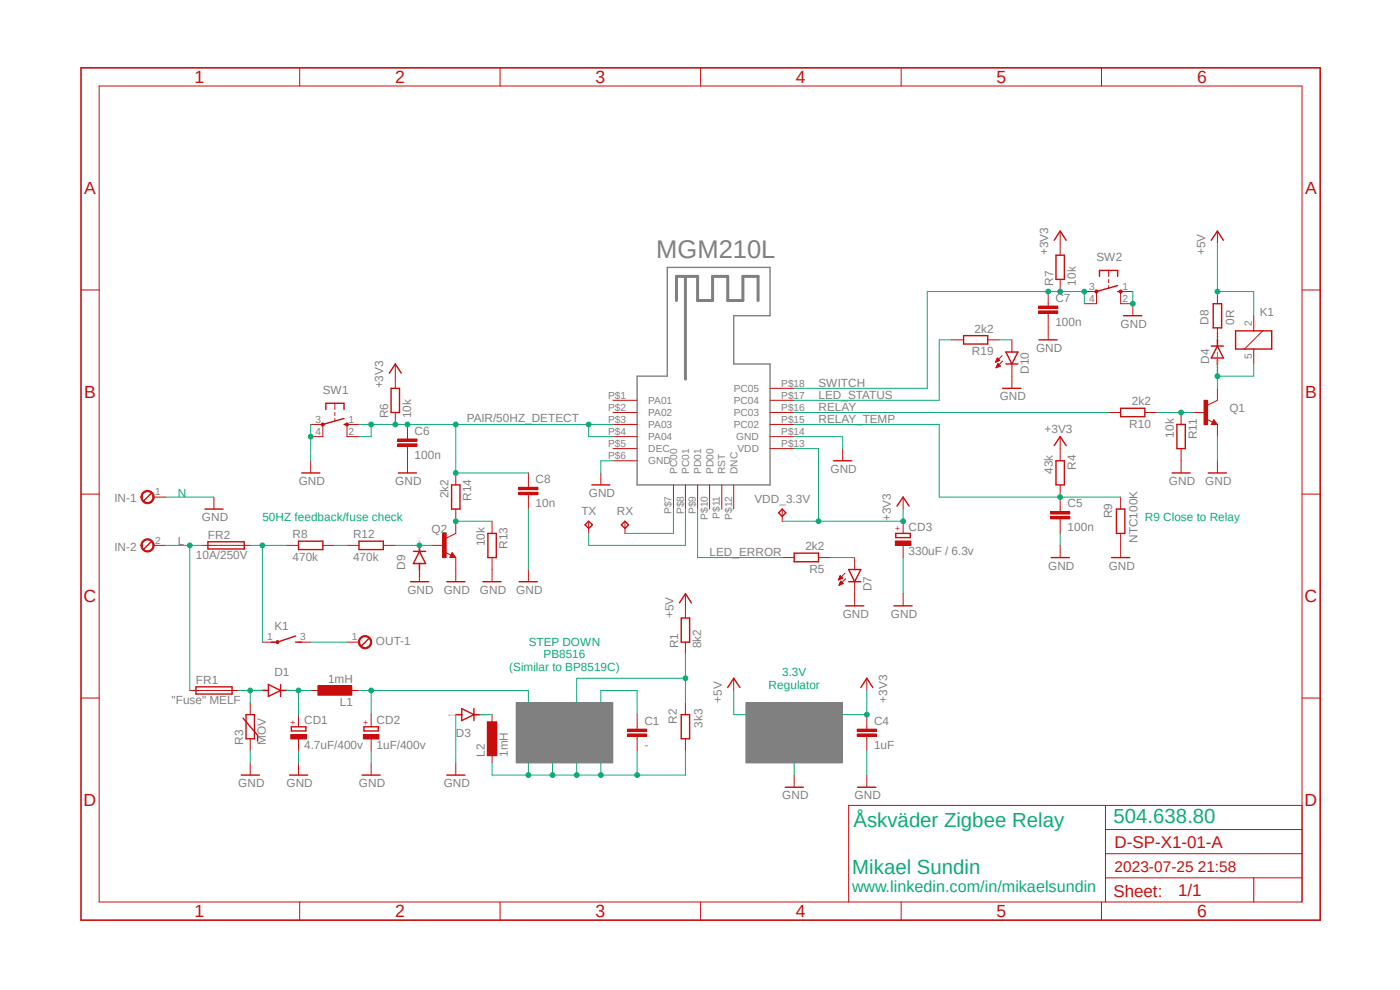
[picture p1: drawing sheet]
<svg xmlns="http://www.w3.org/2000/svg" width="297mm" height="210mm" viewBox="0 0 297 210" stroke-linecap="round" stroke-linejoin="round" font-family="sans-serif">
<defs><g id="words">
<text font-size="5.4" fill="#808080" x="139.2" y="54.8">MGM210L</text>
<g font-size="4.3" fill="#0dab76">
<text x="181.1" y="175.5">Åskväder Zigbee Relay</text>
<text x="236.2" y="174.7">504.638.80</text>
<text x="180.8" y="185.5">Mikael Sundin</text>
</g>
<g font-size="3.7" fill="#c90d0c">
<text x="41.3" y="17.7">1</text>
<text x="83.8" y="17.7">2</text>
<text x="126.4" y="17.7">3</text>
<text x="168.9" y="17.7">4</text>
<text x="211.4" y="17.7">5</text>
<text x="254" y="17.7">6</text>
<text x="17.9" y="41.2">A</text>
<text x="276.9" y="41.2">A</text>
<text x="17.9" y="84.5">B</text>
<text x="276.9" y="84.5">B</text>
<text x="17.7" y="127.8">C</text>
<text x="276.8" y="127.8">C</text>
<text x="17.7" y="171">D</text>
<text x="276.8" y="171">D</text>
<text x="41.3" y="194.6">1</text>
<text x="83.8" y="194.6">2</text>
<text x="126.4" y="194.6">3</text>
<text x="168.9" y="194.6">4</text>
<text x="211.4" y="194.6">5</text>
<text x="254" y="194.6">6</text>
</g>
<g font-size="3.6" fill="#c90d0c">
<text x="236.5" y="179.8">D-SP-X1-01-A</text>
<text x="236.2" y="190.2">Sheet:</text>
<text x="249.9" y="190.1">1/1</text>
</g>
<text font-size="3.4" fill="#0dab76" x="180.8" y="189.3">www.linkedin.com/in/mikaelsundin</text>
<text font-size="3.3" fill="#c90d0c" x="236.5" y="185">2023-07-25 21:58</text>
<g font-size="2.5" fill="#808080">
<text x="222.4" y="54.1" transform="rotate(-90 222.4 54.1)">+3V3</text>
<text x="232.6" y="55.5">SW2</text>
<text x="255.7" y="54.1" transform="rotate(-90 255.7 54.1)">+5V</text>
<text x="223.4" y="60.6" transform="rotate(-90 223.4 60.6)">R7</text>
<text x="223.9" y="64">C7</text>
<text x="228.3" y="60.6" transform="rotate(-90 228.3 60.6)">10k</text>
<text x="206.8" y="70.6">2k2</text>
<text x="223.9" y="69.2">100n</text>
<text x="237.7" y="69.6">GND</text>
<text x="256.4" y="68.9" transform="rotate(-90 256.4 68.9)">D8</text>
<text x="261.8" y="68.9" transform="rotate(-90 261.8 68.9)">0R</text>
<text x="267.3" y="67">K1</text>
<text x="206.2" y="75.4">R19</text>
<text x="219.8" y="74.7">GND</text>
<text x="256.5" y="77.2" transform="rotate(-90 256.5 77.2)">D4</text>
<text x="68.5" y="83.7">SW1</text>
<text x="81.3" y="82.4" transform="rotate(-90 81.3 82.4)">+3V3</text>
<text x="173.7" y="82.1">SWITCH</text>
<text x="218.3" y="79.3" transform="rotate(-90 218.3 79.3)">D10</text>
<text x="82.3" y="88.8" transform="rotate(-90 82.3 88.8)">R6</text>
<text x="87.2" y="88.8" transform="rotate(-90 87.2 88.8)">10k</text>
<text x="99" y="89.5">PAIR/50HZ_DETECT</text>
<text x="173.7" y="84.7">LED_STATUS</text>
<text x="173.7" y="87.3">RELAY</text>
<text x="173.7" y="89.8">RELAY_TEMP</text>
<text x="212.1" y="84.9">GND</text>
<text x="240.1" y="85.9">2k2</text>
<text x="260.8" y="87.5">Q1</text>
<text x="88" y="92.2">C6</text>
<text x="221.6" y="91.8">+3V3</text>
<text x="239.6" y="90.8">R10</text>
<text x="249" y="92.8" transform="rotate(-90 249 92.8)">10k</text>
<text x="253.9" y="93.2" transform="rotate(-90 253.9 93.2)">R11</text>
<text x="88" y="97.4">100n</text>
<text x="176.2" y="100.3">GND</text>
<text x="223.4" y="100.5" transform="rotate(-90 223.4 100.5)">43k</text>
<text x="228.2" y="99.7" transform="rotate(-90 228.2 99.7)">R4</text>
<text x="24.3" y="106.6">IN-1</text>
<text x="63.4" y="102.9">GND</text>
<text x="83.9" y="102.9">GND</text>
<text x="95.1" y="105.7" transform="rotate(-90 95.1 105.7)">2k2</text>
<text x="100" y="106.2" transform="rotate(-90 100 106.2)">R14</text>
<text x="113.6" y="107.6">10n</text>
<text x="113.6" y="102.5">C8</text>
<text x="124.9" y="105.5">GND</text>
<text x="160.1" y="106.7">VDD_3.3V</text>
<text x="226.5" y="107.6">C5</text>
<text x="248" y="102.9">GND</text>
<text x="255.7" y="102.9">GND</text>
<text x="42.8" y="110.6">GND</text>
<text x="91.6" y="113.2">Q2</text>
<text x="123.4" y="109.3">TX</text>
<text x="130.9" y="109.3">RX</text>
<text x="189" y="110.6" transform="rotate(-90 189 110.6)">+3V3</text>
<text x="192.7" y="112.7">CD3</text>
<text x="226.5" y="112.7">100n</text>
<text x="235.9" y="109.9" transform="rotate(-90 235.9 109.9)">R9</text>
<text x="24.3" y="116.8">IN-2</text>
<text x="37.7" y="115.7">L</text>
<text x="41.6" y="118.7">10A/250V</text>
<text x="44.1" y="114.3">FR2</text>
<text x="62.1" y="119">470k</text>
<text x="62.1" y="114.2">R8</text>
<text x="74.9" y="119">470k</text>
<text x="74.9" y="114.2">R12</text>
<text x="102.8" y="115.9" transform="rotate(-90 102.8 115.9)">10k</text>
<text x="107.7" y="116.5" transform="rotate(-90 107.7 116.5)">R13</text>
<text x="150.5" y="118">LED_ERROR</text>
<text x="170.9" y="116.7">2k2</text>
<text x="192.7" y="117.8">330uF / 6.3v</text>
<text x="241.3" y="115.2" transform="rotate(-90 241.3 115.2)">NTC100K</text>
<text x="85.9" y="120.8" transform="rotate(-90 85.9 120.8)">D9</text>
<text x="86.4" y="125.9">GND</text>
<text x="94.2" y="125.9">GND</text>
<text x="101.8" y="125.9">GND</text>
<text x="109.5" y="125.9">GND</text>
<text x="171.7" y="121.5">R5</text>
<text x="184.9" y="125.4" transform="rotate(-90 184.9 125.4)">D7</text>
<text x="222.4" y="120.8">GND</text>
<text x="235.2" y="120.8">GND</text>
<text x="142.9" y="131.1" transform="rotate(-90 142.9 131.1)">+5V</text>
<text x="178.8" y="131.1">GND</text>
<text x="189" y="131.1">GND</text>
<text x="58.2" y="133.6">K1</text>
<text x="79.8" y="136.9">OUT-1</text>
<text x="143.9" y="137.5" transform="rotate(-90 143.9 137.5)">R1</text>
<text x="148.8" y="137.5" transform="rotate(-90 148.8 137.5)">8k2</text>
<text x="58.2" y="143.4">D1</text>
<text x="36.4" y="149.4">&quot;Fuse&quot; MELF</text>
<text x="41.6" y="145.1">FR1</text>
<text x="69.6" y="144.9">1mH</text>
<text x="72.1" y="149.8">L1</text>
<text x="153.1" y="149.1" transform="rotate(-90 153.1 149.1)">+5V</text>
<text x="188.2" y="149.1" transform="rotate(-90 188.2 149.1)">+3V3</text>
<text x="64.5" y="153.7">CD1</text>
<text x="79.9" y="153.7">CD2</text>
<text x="136.7" y="153.8">C1</text>
<text x="143.6" y="153.5" transform="rotate(-90 143.6 153.5)">R2</text>
<text x="149" y="154.4" transform="rotate(-90 149 154.4)">3k3</text>
<text x="185.4" y="153.8">C4</text>
<text x="51.6" y="158" transform="rotate(-90 51.6 158)">R3</text>
<text x="56.4" y="158" transform="rotate(-90 56.4 158)">MOV</text>
<text x="64.5" y="158.8">4.7uF/400v</text>
<text x="79.9" y="158.8">1uF/400v</text>
<text x="96.7" y="156.3">D3</text>
<text x="102.9" y="160.6" transform="rotate(-90 102.9 160.6)">L2</text>
<text x="107.7" y="160.6" transform="rotate(-90 107.7 160.6)">1mH</text>
<text x="136.7" y="158.9">-</text>
<text x="185.4" y="158.9">1uF</text>
<text x="50.5" y="167">GND</text>
<text x="60.8" y="167">GND</text>
<text x="76.2" y="167">GND</text>
<text x="94.2" y="167">GND</text>
<text x="165.9" y="169.5">GND</text>
<text x="181.3" y="169.5">GND</text>
</g>
<g font-size="2.5" fill="#0dab76">
<text x="37.7" y="105.5">N</text>
<text x="55.7" y="110.6">50HZ feedback/fuse check</text>
<text x="242.9" y="110.6">R9 Close to Relay</text>
<text x="112.2" y="137">STEP DOWN</text>
<text x="108" y="142.4">(Similar to BP8519C)</text>
<text x="115.3" y="139.7">PB8516</text>
<text x="165.9" y="143.4">3.3V</text>
<text x="163.1" y="146.1">Regulator</text>
</g>
<g font-size="2.2" fill="#808080">
<text x="231.1" y="61.5">3</text>
<text x="231.1" y="64.1">4</text>
<text x="238.1" y="61.5">1</text>
<text x="238.1" y="64.1">2</text>
<text x="265.6" y="69.2" transform="rotate(-90 265.6 69.2)">2</text>
<text x="265.6" y="76.2" transform="rotate(-90 265.6 76.2)">5</text>
<text x="155.7" y="83.1">PC05</text>
<text x="165.7" y="82">P$18</text>
<text x="66.9" y="89.7">3</text>
<text x="73.9" y="89.7">1</text>
<text x="129" y="84.6">P$1</text>
<text x="129" y="87.1">P$2</text>
<text x="129" y="89.7">P$3</text>
<text x="137.5" y="85.7">PA01</text>
<text x="137.5" y="88.3">PA02</text>
<text x="155.7" y="88.3">PC03</text>
<text x="155.7" y="85.7">PC04</text>
<text x="165.7" y="89.7">P$15</text>
<text x="165.7" y="87.1">P$16</text>
<text x="165.7" y="84.6">P$17</text>
<text x="66.9" y="92.2">4</text>
<text x="74" y="92.2">2</text>
<text x="129" y="92.2">P$4</text>
<text x="129" y="94.8">P$5</text>
<text x="137.5" y="90.8">PA03</text>
<text x="137.5" y="93.4">PA04</text>
<text x="137.5" y="96">DEC</text>
<text x="155.7" y="90.8">PC02</text>
<text x="156.2" y="93.4">GND</text>
<text x="156.5" y="95.9">VDD</text>
<text x="165.7" y="94.8">P$13</text>
<text x="165.7" y="92.2">P$14</text>
<text x="129" y="97.4">P$6</text>
<text x="137.5" y="98.5">GND</text>
<text x="143.6" y="100.5" transform="rotate(-90 143.6 100.5)">PC00</text>
<text x="146.2" y="100.5" transform="rotate(-90 146.2 100.5)">PC01</text>
<text x="148.8" y="100.5" transform="rotate(-90 148.8 100.5)">PD01</text>
<text x="151.3" y="100.5" transform="rotate(-90 151.3 100.5)">PD00</text>
<text x="153.9" y="100.5" transform="rotate(-90 153.9 100.5)">RST</text>
<text x="156.5" y="100.5" transform="rotate(-90 156.5 100.5)">DNC</text>
<text x="32.9" y="105.1">1</text>
<text x="142.5" y="109" transform="rotate(-90 142.5 109)">P$7</text>
<text x="145.1" y="109" transform="rotate(-90 145.1 109)">P$8</text>
<text x="147.6" y="109" transform="rotate(-90 147.6 109)">P$9</text>
<text x="150.2" y="110.2" transform="rotate(-90 150.2 110.2)">P$10</text>
<text x="152.7" y="110.1" transform="rotate(-90 152.7 110.1)">P$11</text>
<text x="155.3" y="110.2" transform="rotate(-90 155.3 110.2)">P$12</text>
<text x="32.9" y="115.4">2</text>
<text x="56.7" y="135.8">1</text>
<text x="63.7" y="135.8">3</text>
<text x="74.6" y="135.8">1</text>
</g>
<g font-size="1.8" fill="#c90d0c">
<text x="191" y="112.7" transform="rotate(-90 191 112.7)">+</text>
<text x="62.8" y="153.8" transform="rotate(-90 62.8 153.8)">+</text>
<text x="78.1" y="153.8" transform="rotate(-90 78.1 153.8)">+</text>
</g>
<g font-size=".6" fill="#ffba08">
<text x="258.5" y="73.7" transform="rotate(-90 258.5 73.7)">SpiceOrder 2</text>
<text x="258.5" y="78.8" transform="rotate(-90 258.5 78.8)">SpiceOrder 1</text>
<text x="89.2" y="117.3" transform="rotate(-90 89.2 117.3)">SpiceOrder 2</text>
<text x="89.2" y="122.4" transform="rotate(-90 89.2 122.4)">SpiceOrder 1</text>
<text x="54.1" y="146.7">SpiceOrder 1</text>
<text x="59.2" y="146.7">SpiceOrder 2</text>
<text x="95.1" y="151.8">SpiceOrder 1</text>
<text x="100.2" y="151.8">SpiceOrder 2</text>
</g>
</g></defs>
<path d="M16.6 14.1l263.8 181.7M280.4 14.1l-263.8 181.7" fill="none" stroke="#fff" stroke-width=".21"/>
<path d="M109.5 149.1h20.5v12.7h-20.5z" fill-rule="evenodd" fill="#808080"/>
<path d="M109.5 149.1h20.5v12.7h-20.5z" fill="none" stroke="#808080" stroke-width=".21"/>
<path d="M158.2 149.1h20.5v12.7h-20.5z" fill-rule="evenodd" fill="#808080"/>
<path d="M158.2 149.1h20.5v12.7h-20.5z" fill="none" stroke="#808080" stroke-width=".21"/>
<path d="M141.6 56.7h21.8v10.3h-7.7v10.2h7.7v25.7h-28.2v-23.1h6.4z" fill="none" stroke="#808080" stroke-width=".3"/>
<path d="M145.4 58.6v21.8M143.5 63.8v-5.2h4.5v5.2h3.2v-5.2h3.2v5.2h3.2v-5.2h3.2v5.2" fill="none" stroke="#808080" stroke-width=".64"/>
<path d="M69.1 86.9v-1.3h3.9v1.3M73 90h.6M73 88.8l-4.5 1.2M124.1 111.3l.8-.7 .8 .7-.8 .8zM131.8 111.3l.8-.7 .7 .7-.7 .8zM165.9 108l.8 .8-.8 .8-.7-.8zM51.6 152.4l3.1 3.6v1.2" fill="none" stroke="#c90d0c" stroke-width=".3"/>
<g fill="none" stroke="#c90d0c" stroke-width=".21">
<path d="M68.5 90v2.6M71 85.6v1.3M71 87.5v.6M71 88.8v.6M73.6 90v2.6M130 84.9h5.2M130 87.5h5.2M130 90h5.2M130 92.6h5.2M130 95.2h5.2M130 97.7h5.2M163.4 84.9h5.1"/>
<path d="M163.4 87.5h5.1M163.4 90h5.1M163.4 92.6h5.1M163.4 95.2h5.1M163.4 82.4h5.1M124.9 110.6v2.6M132.6 110.6v2.6M142.9 102.9v5.1M145.4 102.9v5.1M148 102.9v5.1M150.5 102.9v5.1M153.1 102.9v5.1"/>
<path d="M155.7 102.9v5.1M165.9 108v2.6"/>
</g>
<path d="M68.2 89.8l.3-.1 .2 .1 .1 .2-.1 .3h-.5z" fill-rule="evenodd" fill="#c90d0c"/>
<path d="M68.2 89.8l.3-.1 .2 .1 .1 .2-.1 .3h-.5z" fill="none" stroke="#c90d0c" stroke-width=".21"/>
<path d="M73.4 89.8l.2-.1 .2 .1 .2 .2-.2 .3h-.4z" fill-rule="evenodd" fill="#c90d0c"/>
<path d="M235.2 57.4v1.2M235.2 59.3v.6M232.6 61.8v2.6M235.2 60.6v.6M237.7 61.8v2.6M65.9 90h2.6M65.9 92.6h2.6M73.4 89.8l.2-.1 .2 .1 .2 .2-.2 .3h-.4zM73.6 90h2.6M73.6 92.6h2.6" fill="none" stroke="#c90d0c" stroke-width=".21"/>
<path d="M233.3 58.6v-1.2h3.8v1.2M237.1 61.8h.6M237.1 60.6l-4.5 1.2" fill="none" stroke="#c90d0c" stroke-width=".3"/>
<circle cx="232.6" cy="61.9" r=".35" fill="#c90d0c"/>
<circle cx="232.6" cy="61.9" r=".35" fill="none" stroke="#c90d0c" stroke-width=".21"/>
<path d="M237.5 61.6h.5v.5h-.5l-.1-.3z" fill-rule="evenodd" fill="#c90d0c"/>
<g fill="none" stroke="#c90d0c" stroke-width=".21">
<path d="M224.9 49v5.1M224.9 59.3v2.5M83.9 77.2v5.2M222.4 69.6v2.5M230 61.8h2.6M230 64.4h2.6M237.5 61.6h.5v.5h-.5l-.1-.3zM237.7 61.8h2.6M237.7 64.4h2.6v2.6M65.9 97.7v2.6M83.9 87.5v2.5M86.4 97.7v2.6"/>
<path d="M191.6 105.5v2.5"/>
</g>
<path d="M223.6 51l1.3-2 1.3 2M224 54.1h1.8v5.2h-1.8zM82.6 79.2l1.3-2 1.2 2M220.4 72.1h3.9M238.4 67h3.8M83 82.4h1.8v5.1h-1.8zM64 100.3h3.9M84.5 100.3h3.8M190 113.2h3.1v.8h-3.1zM190.3 107.4l1.3-1.9 1.3 1.9" fill="none" stroke="#c90d0c" stroke-width=".3"/>
<path d="M189.9 114.8h3.4v.9h-3.4z" fill-rule="evenodd" fill="#c90d0c"/>
<path d="M222.4 64.4v.5M222.4 66.5v.5M189.9 114.8h3.4v.9h-3.4zM191.6 110.6v2.6M191.6 115.7v2.6M191.6 125.9v2.6" fill="none" stroke="#c90d0c" stroke-width=".21"/>
<path d="M189.7 128.5h3.8" fill="none" stroke="#c90d0c" stroke-width=".3"/>
<path d="M220.3 66h4.1v.5h-4.1z" fill-rule="evenodd" fill="#c90d0c"/>
<path d="M220.3 66h4.1v.5h-4.1z" fill="none" stroke="#c90d0c" stroke-width=".21"/>
<path d="M220.3 64.9h4.1v.5h-4.1z" fill-rule="evenodd" fill="#c90d0c"/>
<path d="M220.3 64.9h4.1v.5h-4.1zM222.4 61.8v2.6M222.4 67v2.6M86.4 92.6v.5M86.4 94.7v.5" fill="none" stroke="#c90d0c" stroke-width=".21"/>
<path d="M84.4 94.1h4.1v.6h-4.1z" fill-rule="evenodd" fill="#c90d0c"/>
<path d="M84.4 94.1h4.1v.6h-4.1z" fill="none" stroke="#c90d0c" stroke-width=".21"/>
<path d="M84.4 93.1h4.1v.5h-4.1z" fill-rule="evenodd" fill="#c90d0c"/>
<g fill="none" stroke="#c90d0c" stroke-width=".21">
<path d="M201.8 72.1h2.6M209.5 72.1h2.6M211.2 76.8h.1M211.2 76.7h.3M211.3 76.6h.4M211.3 76.5h.6M211.3 78h.1M211.4 76.5h.7M211.4 77.9h.2M211.4 76.4h.6M211.4 77.8h.4M211.5 76.3h.4"/>
<path d="M211.5 77.7h.5M211.5 76.2h.3M211.5 77.6h.7M211.5 76.1h.2M211.5 77.5h.6M211.6 76h.1M211.6 77.4h.4M211.6 77.3h.4M211.7 77.3h.2M211.7 77.2h.1M212.1 76.5l-.5-.6-.4 .9M212.1 76.5l-.9 .3"/>
<path d="M212.2 77.6l-.5-.5-.4 .9M212.2 77.6l-.9 .4M212.6 75.4l-1.4 1.4M212.7 76.6l-1.4 1.4M214.7 72.1v2.6M214.7 77.2v5.2M84.4 93.1h4.1v.5h-4.1zM86.4 90v2.6M86.4 95.2v2.5M178.8 95.2v2.5M256 88.9l1.3 .6M257.5 89l.8 1h-1.3z"/>
<path d="M258.3 84.9l-2.1 1M127.5 100.3v2.6M165.9 118.3h2.6M173.7 118.3h2.5M181.3 118.3v2.5M177.9 123h.1M177.9 122.9h.2M178 122.8h.4M178 122.7h.6M178 122.6h.8M178 124.1h.2M178.1 122.6h.6"/>
<path d="M178.1 124h.3M178.1 122.4h.5M178.1 123.9h.5M178.1 122.3h.4M178.1 123.8h.7M178.2 122.3h.2M178.2 123.7h.6M178.2 122.2h.1M178.2 123.6h.5M178.3 123.5h.3M178.3 123.4h.3M178.4 123.4h.1"/>
<path d="M178.4 123.3l.5 .5-.9 .4zM178.8 122.6l-.5-.5-.4 .9M178.8 122.6l-.9 .4M179.3 121.6l-1.4 1.4M179.4 122.8l-1.4 1.4M181.3 123.4v5.1"/>
</g>
<path d="M204.4 71.2h5.1v1.8h-5.1zM213.4 74.7h2.5l-1.2 2.5zM213.4 77.2h2.5M176.8 97.7h3.9M212.7 82.4h3.9M257.5 89.5l.1 .3h-.3l.2-.5 .5 .6h-.7M125.6 102.9h3.8M168.5 117.3h5.2v1.9h-5.2zM179.4 128.5h3.9M180 120.8h2.6l-1.3 2.6zM180 123.4h2.6" fill="none" stroke="#c90d0c" stroke-width=".3"/>
<path d="M255.4 84.9h.8v5.2h-.8z" fill-rule="evenodd" fill="#c90d0c"/>
<path d="M258.3 49v2.6M266 67v3.2M266 74v3.2M267.9 70.2l-3.9 3.8M235.2 87.5h2.5M242.9 87.5h2.5M253.2 87.5h2.5M255.4 84.9h.8v5.2h-.8zM258.3 82.4v2.5M258.3 90v2.6M258.3 97.7v2.6" fill="none" stroke="#c90d0c" stroke-width=".21"/>
<path d="M257 51l1.3-2 1.2 2M257 73.4h2.5M258.3 73.4l1.2 2.5h-2.5zM258.3 72.1v1.3M258.3 75.9v1.3M262.1 70.2h7.7v3.8h-7.7zM237.7 86.6h5.2v1.8h-5.2zM256.3 100.3h3.9M62.7 134.9l-3.9 1.3h-1.2M62.7 136.2h1.3" fill="none" stroke="#c90d0c" stroke-width=".3"/>
<path d="M58.6 136h.5v.4l-.3 .2-.2-.2z" fill-rule="evenodd" fill="#c90d0c"/>
<path d="M258.3 61.8v2.6M258.3 69.6v2.5M224.9 108v.5M224.9 110.1v.5M55.7 136.2h2.5M58.6 136h.5v.4l-.3 .2-.2-.2zM63.3 136.2h2.6" fill="none" stroke="#c90d0c" stroke-width=".21"/>
<path d="M257.4 64.4h1.8v5.2h-1.8z" fill="none" stroke="#c90d0c" stroke-width=".3"/>
<path d="M222.9 109.6h4v.5h-4z" fill-rule="evenodd" fill="#c90d0c"/>
<path d="M222.9 109.6h4v.5h-4z" fill="none" stroke="#c90d0c" stroke-width=".21"/>
<path d="M222.9 108.5h4v.6h-4z" fill-rule="evenodd" fill="#c90d0c"/>
<g fill="none" stroke="#c90d0c" stroke-width=".21">
<path d="M224.9 92.6v5.1M250.6 87.5v2.5M250.6 95.2v5.1M60.8 115.7h2.5M68.5 115.7h2.5M73.6 115.7h2.6M81.3 115.7h2.6M94.4 117.1l1.3 .7M95.9 117.2l.8 1.1h-1.3zM96.7 113.2l-2 1M222.9 108.5h4v.6h-4zM224.9 102.9v5.1"/>
<path d="M224.9 110.6v2.6M224.9 115.7v2.6M237.7 105.5v2.5M237.7 113.2v5.1"/>
</g>
<path d="M223.6 94.5l1.3-1.9 1.3 1.9M224 97.7h1.8v5.2h-1.8zM249.7 90h1.8v5.2h-1.8zM63.3 114.8h5.2v1.8h-5.2zM76.2 114.8h5.1v1.8h-5.1zM95.9 117.8l.2 .2h-.4l.2-.5 .5 .7h-.7M223 118.3h3.9M235.8 118.3h3.9M236.9 108h1.7v5.2h-1.7zM248.7 100.3h3.8" fill="none" stroke="#c90d0c" stroke-width=".3"/>
<path d="M93.9 113.1h.8v5.2h-.8z" fill-rule="evenodd" fill="#c90d0c"/>
<path d="M91.6 115.7h2.5M93.9 113.1h.8v5.2h-.8zM96.7 100.3v2.6M96.7 108v5.2M96.7 118.3v5.1M112.1 102.9v.5M112.1 104.9v.6M89 120.8v2.6" fill="none" stroke="#c90d0c" stroke-width=".21"/>
<path d="M87.7 117h2.6M89 117l1.3 2.5h-2.6zM89 115.7v1.3M89 119.5v1.3M95.8 102.9h1.8v5.1h-1.8zM87.1 123.4h3.8M94.8 123.4h3.8" fill="none" stroke="#c90d0c" stroke-width=".3"/>
<path d="M110.1 104.4h4v.5h-4z" fill-rule="evenodd" fill="#c90d0c"/>
<path d="M110.1 104.4h4v.5h-4z" fill="none" stroke="#c90d0c" stroke-width=".21"/>
<path d="M110.1 103.4h4v.5h-4z" fill-rule="evenodd" fill="#c90d0c"/>
<g fill="none" stroke="#c90d0c" stroke-width=".21">
<path d="M21 18.2h255.2v173.1h-255.2zM63.6 14.4v3.8M106.1 14.4v3.8M148.6 14.4v3.8M191.2 14.4v3.8M233.7 14.4v3.8M17.2 61.5h3.8M276.2 61.5h3.9M17.2 104.8h3.8M42.8 115.7h10.3M104.4 110.6v2.6M104.4 118.3v5.1"/>
<path d="M110.1 103.4h4v.5h-4zM112.1 100.3v2.6M112.1 105.5v2.5M276.2 104.8h3.9M112.1 120.8v2.6M17.2 148.1h3.8M276.2 148.1h3.9M234.5 170.9v20.4M234.5 176h41.7M276.2 170.9h-96.2v20.4M63.6 191.3v3.9M106.1 191.3v3.9"/>
<path d="M148.6 191.3v3.9M191.2 191.3v3.9M233.7 191.3v3.9M234.5 186.2h41.7M234.5 181.1h41.7M266 186.2v5.1"/>
</g>
<path d="M32 104.7l-1.5 1.5M44.1 114.9h7.7v1.6h-7.7zM103.5 113.2h1.8v5.1h-1.8zM102.4 123.4h3.9M110.2 123.4h3.8" fill="none" stroke="#c90d0c" stroke-width=".3"/>
<path d="M17.2 14.4h262.9v180.8h-262.9z" fill="none" stroke="#c90d0c" stroke-width=".34"/>
<path d="M30.2 104.5a1.42 1.42 0 0 1 2.3 .2 1.42 1.42 0 0 1-.8 2.1 1.42 1.42 0 0 1-1.8-1.3h.2a1.15 1.15 0 0 1 1.6-1.2 1.15 1.15 0 0 1 .4 1.9 1.15 1.15 0 0 1-1.9-.4l-.1-.3h-.2z" fill-rule="evenodd" fill="#c90d0c"/>
<path d="M30.2 104.5a1.42 1.42 0 0 1 2.3 .2 1.42 1.42 0 0 1-.8 2.1 1.42 1.42 0 0 1-1.8-1.3h.2a1.15 1.15 0 0 1 1.6-1.2 1.15 1.15 0 0 1 .4 1.9 1.15 1.15 0 0 1-1.9-.4l-.1-.3h-.2zM32.6 105.5h2.5" fill="none" stroke="#c90d0c" stroke-width=".21"/>
<path d="M32 114.9l-1.5 1.6" fill="none" stroke="#c90d0c" stroke-width=".3"/>
<path d="M30.2 114.8a1.41 1.41 0 0 1 2.3 .2 1.41 1.41 0 0 1-.8 2.1 1.41 1.41 0 0 1-1.8-1.4h.2a1.15 1.15 0 0 1 1.6-1.1 1.15 1.15 0 0 1 .4 1.8 1.15 1.15 0 0 1-1.9-.3l-.1-.4h-.2z" fill-rule="evenodd" fill="#c90d0c"/>
<path d="M30.2 114.8a1.41 1.41 0 0 1 2.3 .2 1.41 1.41 0 0 1-.8 2.1 1.41 1.41 0 0 1-1.8-1.4h.2a1.15 1.15 0 0 1 1.6-1.1 1.15 1.15 0 0 1 .4 1.8 1.15 1.15 0 0 1-1.9-.3l-.1-.4h-.2zM32.6 115.7h2.5M45.4 105.5v2.5" fill="none" stroke="#c90d0c" stroke-width=".21"/>
<path d="M43.5 108h3.8M78.2 135.5l-1.5 1.5" fill="none" stroke="#c90d0c" stroke-width=".3"/>
<path d="M76.4 135.3a1.42 1.42 0 0 1 2.2 .1 1.42 1.42 0 0 1-.7 2.2 1.42 1.42 0 0 1-1.9-1.4h.3a1.15 1.15 0 0 1 1.5-1.1 1.15 1.15 0 0 1 .5 1.9 1.15 1.15 0 0 1-1.9-.4l-.1-.4h-.3z" fill-rule="evenodd" fill="#c90d0c"/>
<path d="M73.6 136.2h2.6M76.4 135.3a1.42 1.42 0 0 1 2.2 .1 1.42 1.42 0 0 1-.7 2.2 1.42 1.42 0 0 1-1.9-1.4h.3a1.15 1.15 0 0 1 1.5-1.1 1.15 1.15 0 0 1 .5 1.9 1.15 1.15 0 0 1-1.9-.4l-.1-.4h-.3zM40.3 146.5h10.2M53.1 149.1v2.5M53.1 156.7v2.6M53.1 161.8v2.6" fill="none" stroke="#c90d0c" stroke-width=".21"/>
<path d="M41.6 145.7h7.6v1.5h-7.6zM52.2 151.6h1.8v5.1h-1.8zM55.7 146.5h1.2M56.9 145.2l2.6 1.3-2.6 1.2zM59.5 145.2v2.5M59.5 146.5h1.3M61.8 154.2h3.1v.9h-3.1zM51.2 164.4h3.8" fill="none" stroke="#c90d0c" stroke-width=".3"/>
<path d="M61.7 155.8h3.3v1h-3.3z" fill-rule="evenodd" fill="#c90d0c"/>
<path d="M61.7 155.8h3.3v1h-3.3zM63.3 151.6v2.6M63.3 156.7v2.6" fill="none" stroke="#c90d0c" stroke-width=".21"/>
<path d="M77.2 154.2h3.1v.9h-3.1z" fill="none" stroke="#c90d0c" stroke-width=".3"/>
<path d="M77.1 155.8h3.3v1h-3.3z" fill-rule="evenodd" fill="#c90d0c"/>
<path d="M77.1 155.8h3.3v1h-3.3zM78.7 151.6v2.6M78.7 156.7v2.6" fill="none" stroke="#c90d0c" stroke-width=".21"/>
<path d="M67.4 145.5h7.2v2h-7.2z" fill-rule="evenodd" fill="#c90d0c"/>
<path d="M65.9 146.5h2.6M67.4 145.5h7.2v2h-7.2zM73.6 146.5h2.6M135.2 154.2v.5M135.2 156.2v.5M63.3 161.8v2.6M78.7 161.8v2.6" fill="none" stroke="#c90d0c" stroke-width=".21"/>
<path d="M61.4 164.4h3.9M76.8 164.4h3.8" fill="none" stroke="#c90d0c" stroke-width=".3"/>
<path d="M133.1 155.7h4.1v.5h-4.1z" fill-rule="evenodd" fill="#c90d0c"/>
<path d="M133.1 155.7h4.1v.5h-4.1z" fill="none" stroke="#c90d0c" stroke-width=".21"/>
<path d="M133.1 154.7h4.1v.5h-4.1z" fill-rule="evenodd" fill="#c90d0c"/>
<path d="M145.4 125.9v5.2M145.4 136.2v2.6M133.1 154.7h4.1v.5h-4.1zM135.2 151.6v2.6M135.2 156.7v2.6M145.4 149.1v2.5M145.4 156.7v2.6" fill="none" stroke="#c90d0c" stroke-width=".21"/>
<path d="M144.1 127.9l1.3-2 1.3 2M144.5 131.1h1.8v5.1h-1.8zM96.7 151.6h1.3M98 150.3l2.5 1.3-2.5 1.3zM100.5 151.6h1.3M100.5 150.3v2.6M144.5 151.6h1.8v5.1h-1.8z" fill="none" stroke="#c90d0c" stroke-width=".3"/>
<path d="M103.4 153.1h2v7.2h-2z" fill-rule="evenodd" fill="#c90d0c"/>
<path d="M103.4 153.1h2v7.2h-2zM104.4 151.6v2.6M104.4 159.3v2.5M155.7 143.9v2.6M183.9 143.9v2.6M183.9 154.2v.5M183.9 156.2v.5M96.7 161.8v2.6M168.5 164.4v2.6" fill="none" stroke="#c90d0c" stroke-width=".21"/>
<path d="M154.4 145.8l1.3-1.9 1.3 1.9M182.6 145.8l1.3-1.9 1.3 1.9M94.8 164.4h3.8M166.6 167h3.8" fill="none" stroke="#c90d0c" stroke-width=".3"/>
<path d="M181.9 155.7h4v.5h-4z" fill-rule="evenodd" fill="#c90d0c"/>
<path d="M181.9 155.7h4v.5h-4z" fill="none" stroke="#c90d0c" stroke-width=".21"/>
<path d="M181.9 154.7h4v.5h-4z" fill-rule="evenodd" fill="#c90d0c"/>
<path d="M181.9 154.7h4v.5h-4zM183.9 151.6v2.6M183.9 156.7v2.6M183.9 164.4v2.6" fill="none" stroke="#c90d0c" stroke-width=".21"/>
<path d="M181.9 167h3.9" fill="none" stroke="#c90d0c" stroke-width=".3"/>
<path d="M96.7 90h33.3M124.9 90v2.6h5.1" fill="none" stroke="#0dab76" stroke-width=".21"/>
<circle cx="124.9" cy="90" r=".51" fill="#0dab76"/>
<g fill="none" stroke="#0dab76" stroke-width=".21">
<path d="M76.2 90h20.5M78.7 90v2.6h-2.5"/>
<circle cx="124.9" cy="90" r=".51"/>
</g>
<circle cx="78.7" cy="90" r=".51" fill="#0dab76"/>
<circle cx="78.7" cy="90" r=".51" fill="none" stroke="#0dab76" stroke-width=".21"/>
<circle cx="83.9" cy="90" r=".51" fill="#0dab76"/>
<circle cx="83.9" cy="90" r=".51" fill="none" stroke="#0dab76" stroke-width=".21"/>
<circle cx="86.4" cy="90" r=".51" fill="#0dab76"/>
<g fill="none" stroke="#0dab76" stroke-width=".21">
<path d="M96.7 90v10.3h15.4"/>
<circle cx="86.4" cy="90" r=".51"/>
</g>
<circle cx="96.7" cy="100.3" r=".51" fill="#0dab76"/>
<circle cx="96.7" cy="100.3" r=".51" fill="none" stroke="#0dab76" stroke-width=".21"/>
<circle cx="96.7" cy="90" r=".51" fill="#0dab76"/>
<g fill="none" stroke="#0dab76" stroke-width=".21">
<path d="M230 64.4v-2.6h-33.3v20.6h-28.2"/>
<circle cx="96.7" cy="90" r=".51"/>
</g>
<circle cx="230" cy="61.8" r=".51" fill="#0dab76"/>
<circle cx="230" cy="61.8" r=".51" fill="none" stroke="#0dab76" stroke-width=".21"/>
<circle cx="224.9" cy="61.8" r=".51" fill="#0dab76"/>
<circle cx="224.9" cy="61.8" r=".51" fill="none" stroke="#0dab76" stroke-width=".21"/>
<circle cx="222.4" cy="61.8" r=".51" fill="#0dab76"/>
<g fill="none" stroke="#0dab76" stroke-width=".21">
<path d="M201.8 72.1h-2.5v12.8h-30.8M168.5 90h30.8v15.5h25.6M168.5 87.5h66.7"/>
<circle cx="222.4" cy="61.8" r=".51"/>
</g>
<circle cx="224.9" cy="105.5" r=".51" fill="#0dab76"/>
<g fill="none" stroke="#0dab76" stroke-width=".21">
<path d="M65.9 90v7.7M142.9 108v5.2h-10.3M145.4 108v7.7h-20.5v-2.5M148 108v10.3h17.9M224.9 105.5h12.8"/>
<circle cx="224.9" cy="105.5" r=".51"/>
</g>
<circle cx="65.9" cy="92.6" r=".51" fill="#0dab76"/>
<g fill="none" stroke="#0dab76" stroke-width=".21">
<path d="M240.3 61.8v2.6"/>
<circle cx="65.9" cy="92.6" r=".51"/>
</g>
<circle cx="240.3" cy="64.4" r=".51" fill="#0dab76"/>
<g fill="none" stroke="#0dab76" stroke-width=".21">
<path d="M130 97.7h-2.5v2.6M168.5 92.6h10.3v2.6M168.5 95.2h5.2v15.4M258.3 92.6v5.1M112.1 108v12.8M191.6 108v2.6h-25.7M191.6 118.3v7.6M224.9 113.2v2.5M53.1 159.3v2.5M63.3 159.3v2.5M78.7 159.3v2.5M96.7 151.6v10.2"/>
<path d="M183.9 159.3v5.1M168.5 161.8v2.6"/>
<circle cx="240.3" cy="64.4" r=".51"/>
</g>
<circle cx="173.6" cy="110.6" r=".51" fill="#0dab76"/>
<circle cx="173.6" cy="110.6" r=".51" fill="none" stroke="#0dab76" stroke-width=".21"/>
<circle cx="191.6" cy="110.6" r=".51" fill="#0dab76"/>
<g fill="none" stroke="#0dab76" stroke-width=".21">
<path d="M183.9 146.5v5.1h-5.1"/>
<circle cx="191.6" cy="110.6" r=".51"/>
</g>
<circle cx="183.9" cy="151.6" r=".51" fill="#0dab76"/>
<g fill="none" stroke="#0dab76" stroke-width=".21">
<path d="M212.1 72.1h2.6M245.4 87.5h7.8M176.2 118.3h5.1"/>
<circle cx="183.9" cy="151.6" r=".51"/>
</g>
<circle cx="250.6" cy="87.5" r=".51" fill="#0dab76"/>
<g fill="none" stroke="#0dab76" stroke-width=".21">
<path d="M258.3 74.7v7.7M266 77.2v2.6h-7.7"/>
<circle cx="250.6" cy="87.5" r=".51"/>
</g>
<circle cx="258.3" cy="79.8" r=".51" fill="#0dab76"/>
<g fill="none" stroke="#0dab76" stroke-width=".21">
<path d="M258.3 51.6v10.2h7.7v5.2"/>
<circle cx="258.3" cy="79.8" r=".51"/>
</g>
<circle cx="258.3" cy="61.8" r=".51" fill="#0dab76"/>
<g fill="none" stroke="#0dab76" stroke-width=".21">
<path d="M71 115.7h2.6M83.9 115.7h7.7M155.7 146.5v5.1h2.5"/>
<circle cx="258.3" cy="61.8" r=".51"/>
</g>
<circle cx="89" cy="115.7" r=".51" fill="#0dab76"/>
<g fill="none" stroke="#0dab76" stroke-width=".21">
<path d="M96.7 110.6h7.7"/>
<circle cx="89" cy="115.7" r=".51"/>
</g>
<circle cx="96.7" cy="110.6" r=".51" fill="#0dab76"/>
<g fill="none" stroke="#0dab76" stroke-width=".21">
<path d="M53.1 115.7h7.7M55.7 115.7v20.5"/>
<circle cx="96.7" cy="110.6" r=".51"/>
</g>
<circle cx="55.7" cy="115.7" r=".51" fill="#0dab76"/>
<g fill="none" stroke="#0dab76" stroke-width=".21">
<path d="M35.1 115.7h7.7M40.3 115.7v30.8"/>
<circle cx="55.7" cy="115.7" r=".51"/>
</g>
<circle cx="40.3" cy="115.7" r=".51" fill="#0dab76"/>
<g fill="none" stroke="#0dab76" stroke-width=".21">
<path d="M35.1 105.5h10.3M65.9 136.2h7.7M50.5 146.5h2.6v2.6"/>
<circle cx="40.3" cy="115.7" r=".51"/>
</g>
<circle cx="53.1" cy="146.5" r=".51" fill="#0dab76"/>
<g fill="none" stroke="#0dab76" stroke-width=".21">
<path d="M53.1 146.5h2.6M60.8 146.5h5.1M63.3 146.5v5.1"/>
<circle cx="53.1" cy="146.5" r=".51"/>
</g>
<circle cx="63.3" cy="146.5" r=".51" fill="#0dab76"/>
<g fill="none" stroke="#0dab76" stroke-width=".21">
<path d="M76.2 146.5h2.5v5.1"/>
<circle cx="63.3" cy="146.5" r=".51"/>
</g>
<circle cx="78.7" cy="146.5" r=".51" fill="#0dab76"/>
<g fill="none" stroke="#0dab76" stroke-width=".21">
<path d="M78.7 146.5h33.4v2.6M122.3 161.8v2.6M127.5 161.8v2.6h-10.3"/>
<circle cx="78.7" cy="146.5" r=".51"/>
</g>
<circle cx="122.3" cy="164.4" r=".51" fill="#0dab76"/>
<g fill="none" stroke="#0dab76" stroke-width=".21">
<path d="M117.2 161.8v2.6M127.5 164.4h7.7"/>
<circle cx="122.3" cy="164.4" r=".51"/>
</g>
<circle cx="127.5" cy="164.4" r=".51" fill="#0dab76"/>
<g fill="none" stroke="#0dab76" stroke-width=".21">
<path d="M135.2 159.3v5.1h10.2"/>
<circle cx="127.5" cy="164.4" r=".51"/>
</g>
<circle cx="135.2" cy="164.4" r=".51" fill="#0dab76"/>
<g fill="none" stroke="#0dab76" stroke-width=".21">
<path d="M145.4 159.3v5.1M112.1 161.8v2.6h5.1"/>
<circle cx="135.2" cy="164.4" r=".51"/>
</g>
<circle cx="117.2" cy="164.4" r=".51" fill="#0dab76"/>
<g fill="none" stroke="#0dab76" stroke-width=".21">
<path d="M104.4 164.4h7.7"/>
<circle cx="117.2" cy="164.4" r=".51"/>
</g>
<circle cx="112.1" cy="164.4" r=".51" fill="#0dab76"/>
<g fill="none" stroke="#0dab76" stroke-width=".21">
<path d="M145.4 138.8v10.3M127.5 149.1v-2.6h7.7v5.1M145.4 143.9h-23.1v5.2M104.4 161.8v2.6"/>
<circle cx="112.1" cy="164.4" r=".51"/>
</g>
<circle cx="145.4" cy="143.9" r=".51" fill="#0dab76"/>
<g fill="none" stroke="#0dab76" stroke-width=".21">
<path d="M101.8 151.6h2.6"/>
<circle cx="145.4" cy="143.9" r=".51"/>
</g>
<use href="#words"/>
</svg>
